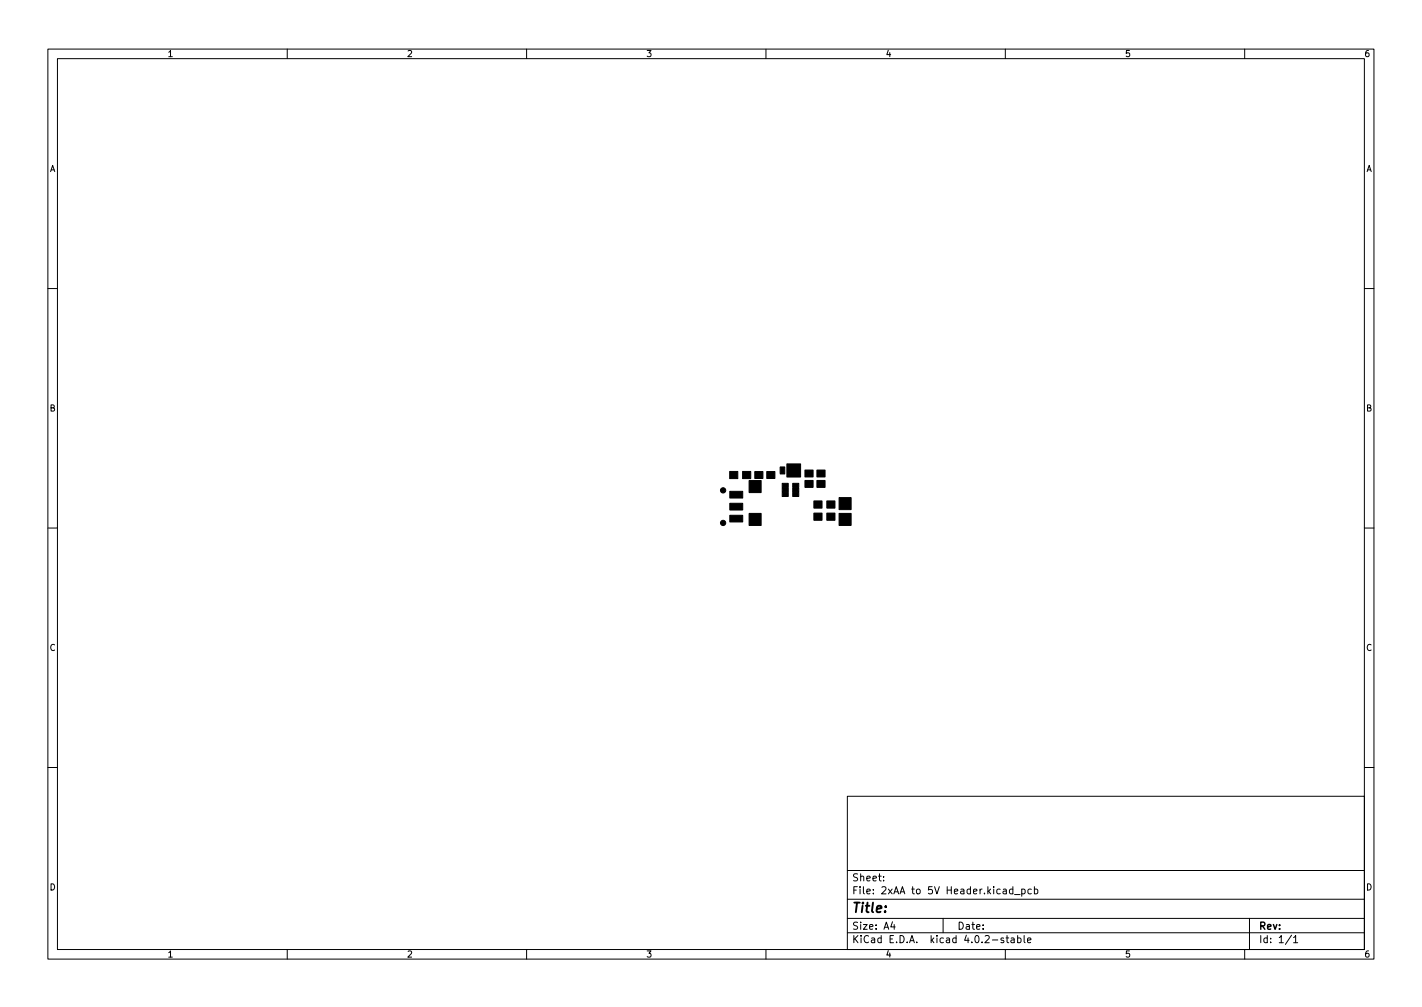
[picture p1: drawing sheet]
<svg xmlns="http://www.w3.org/2000/svg" width="297mm" height="210mm" viewBox="0 0 297 210" stroke-linecap="round" stroke-linejoin="round" font-family="sans-serif">
<defs><g id="words">
<text font-size="2.8" x="178" y="190.6">Title:</text>
<g font-size="2.1">
<text x="178" y="184">Sheet:</text>
<text x="178" y="186.7">File: 2xAA to 5V Header.kicad_pcb</text>
<text x="178" y="196.9">KiCad E.D.A. kicad 4.0.2-stable</text>
<text x="178" y="194.1">Size: A4</text>
<text x="200" y="194.1">Date:</text>
<text x="263" y="194.1">Rev:</text>
<text x="263" y="196.9">Id: 1/1</text>
</g>
<g font-size="1.8">
<text x="35" y="11.9">1</text>
<text x="85" y="11.9">2</text>
<text x="135" y="11.9">3</text>
<text x="185" y="11.9">4</text>
<text x="235" y="11.9">5</text>
<text x="285" y="11.9">6</text>
<text x="10.3" y="35.9">A</text>
<text x="285.3" y="35.9">A</text>
<text x="10.3" y="85.9">B</text>
<text x="285.3" y="85.9">B</text>
<text x="10.3" y="135.9">C</text>
<text x="285.3" y="135.9">C</text>
<text x="10.3" y="185.9">D</text>
<text x="285.3" y="185.9">D</text>
<text x="35" y="199.9">1</text>
<text x="85" y="199.9">2</text>
<text x="135" y="199.9">3</text>
<text x="185" y="199.9">4</text>
<text x="235" y="199.9">5</text>
<text x="285" y="199.9">6</text>
</g>
</g></defs>
<g fill="none" stroke="#000" stroke-width=".21">
<path d="M10 10.2h277v190.1h-277zM12 12.2h273v186.1h-273zM60 10.2v2M110 10.2v2M160 10.2v2M210 10.2v2M260 10.2v2M10 60.2h2M285 60.2h2M10 110.2h2M285 110.2h2M10 160.2h2"/>
<path d="M177 166.3h108v32h-108zM285 160.2h2M60 198.3v2M110 198.3v2M160 198.3v2M177 194.8h108M177 191.8h108M177 187.8h108M177 181.8h108M184.6 183.8v.1M184.6 183v.1M186.4 192.5l-.3 1h.9"/>
<path d="M186.8 193v1M197 191.8v3M209.6 195.9l-.3-.1-.2 .2v.3l.5 .1v.4h-.5M210 198.3v2M210.1 195.8h.6M210.4 195.3v1.3l.3 .2M211.2 195.9h.6l.1 .9M211.6 185.7l-.5-.1-.2 .3 .1 .7h.6M211.6 185.1v1.5M211.9 196.2l-.5 .1-.3 .2 .3 .3h.5M211.9 186.8h1.2M212.6 195.9l.4-.1 .3 .3-.2 .7h-.5"/>
<path d="M212.6 195.3v1.5M213.4 185.7l.5-.1 .2 .3-.1 .7h-.6M213.4 185.6v1.5M213.9 195.3v1.3l.2 .2M214.6 196.3l.8-.1-.1-.3-.4-.1-.3 .2 .1 .8h.6M215.4 185.7l-.4-.1-.3 .3 .2 .7h.5M216.1 185.7l.4-.1 .3 .3-.2 .7h-.5M216.1 185.1v1.5M260 198.3v2M261 191.8v6.5M269.8 195.3l-1.3 1.9M270.2 195.8l.4-.5v1.5"/>
<path d="M270.2 196.8h.9"/>
</g>
<g fill="#000" stroke="#000" stroke-width=".21">
<path d="M152.4 98.4h1.7v1.5h-1.7zM155.1 98.4h1.7v1.5h-1.7zM157.7 98.5h1.7v1.4h-1.7zM160.2 98.5h1.7v1.4h-1.7zM163 97.5h.9v1.5h-.9zM164.4 96.9h2.8v2.7h-2.8zM168.1 98.1h1.7v1.5h-1.7zM170.6 98.1h1.7v1.5h-1.7zM152.4 105.1h2.7v1.4h-2.7zM152.4 102.6h2.7v1.4h-2.7zM152.4 107.6h2.7v1.4h-2.7zM156.5 107.2h2.5v2.5h-2.5z"/>
<path d="M156.5 100.3h2.5v2.6h-2.5zM163.4 100.9h1.3v.9h-1.3zM163.4 101.9h1.3v.8h-1.3zM163.4 102.8h1.3v.9h-1.3zM165.6 102.8h1.3v.9h-1.3zM165.6 100.9h1.3v.9h-1.3zM165.6 101.9h1.3v.8h-1.3zM168.1 100.3h1.7v1.5h-1.7zM170.6 100.3h1.7v1.5h-1.7zM170 107.1h1.7v1.5h-1.7zM170 104.6h1.7v1.5h-1.7zM172.7 107.1h1.7v1.5h-1.7z"/>
<path d="M172.7 104.6h1.7v1.5h-1.7zM175.3 107.2h2.5v2.5h-2.5zM175.3 103.9h2.5v2.5h-2.5z"/>
<circle cx="151" cy="102.4" r=".55"/>
<circle cx="151" cy="109.2" r=".55"/>
</g>
<use href="#words"/>
</svg>
